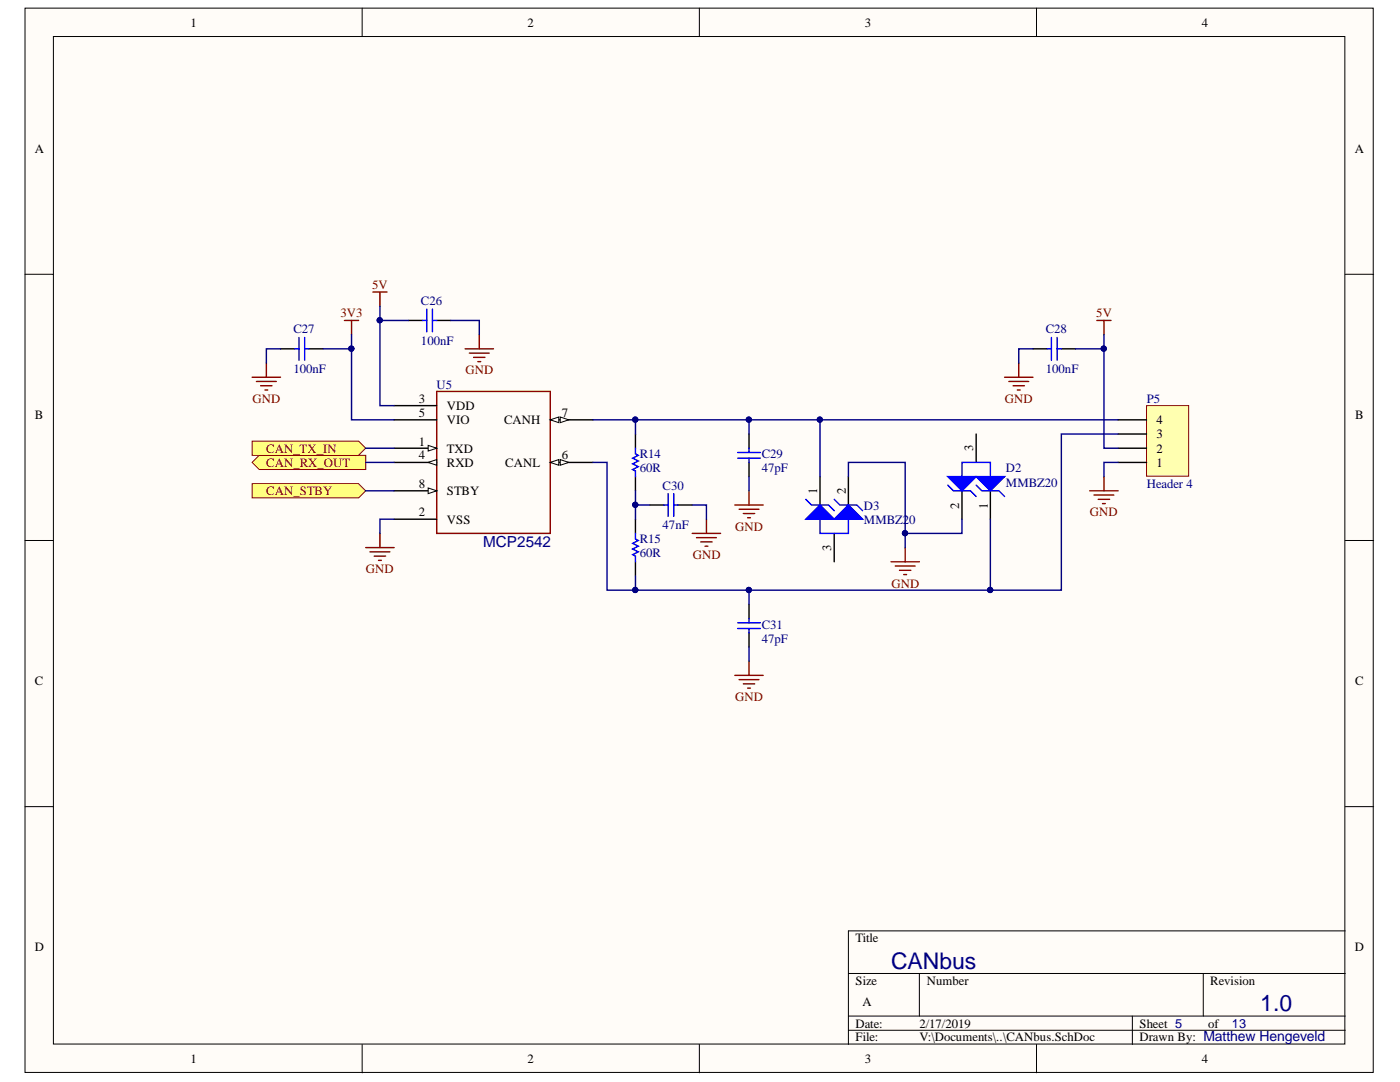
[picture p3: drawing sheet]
<svg xmlns="http://www.w3.org/2000/svg" width="279mm" height="216mm" viewBox="0 0 279 216" stroke-linecap="round" stroke-linejoin="round" font-family="sans-serif">
<defs><g id="words">
<g font-size="4.6" fill="#000080">
<text x="177.8" y="193.3">CANbus</text>
<text x="251.5" y="201.8">1.0</text>
</g>
<text font-size="3" fill="#000080" x="96.4" y="109.2">MCP2542</text>
<g font-size="2.5">
<text x="38" y="5.3">1</text>
<text x="105.2" y="5.3">2</text>
<text x="172.6" y="5.3">3</text>
<text x="239.8" y="5.3">4</text>
<text x="6.9" y="30.4">A</text>
<text x="270.4" y="30.4">A</text>
<text x="6.9" y="83.6">B</text>
<text x="83.6" y="80.4">3</text>
<text x="83.6" y="83.2">5</text>
<text x="89.2" y="81.8">VDD</text>
<text x="112.1" y="83.2">7</text>
<text x="270.5" y="83.6">B</text>
<text x="83.6" y="88.9">1</text>
<text x="89.2" y="84.7">VIO</text>
<text x="100.6" y="84.7">CANH</text>
<text x="194.2" y="90" transform="rotate(-90 194.2 90)">3</text>
<text x="230.8" y="87.5">3</text>
<text x="230.8" y="84.7">4</text>
<text x="83.6" y="91.7">4</text>
<text x="89.2" y="90.3">TXD</text>
<text x="89.2" y="93.1">RXD</text>
<text x="100.8" y="93.1">CANL</text>
<text x="112.1" y="91.7">6</text>
<text x="230.8" y="93.1">1</text>
<text x="230.8" y="90.3">2</text>
<text x="83.6" y="97.4">8</text>
<text x="89.2" y="98.8">STBY</text>
<text x="163.1" y="98.5" transform="rotate(-90 163.1 98.5)">1</text>
<text x="168.8" y="98.5" transform="rotate(-90 168.8 98.5)">2</text>
<text x="191.5" y="101.5" transform="rotate(-90 191.5 101.5)">2</text>
<text x="197.1" y="101.5" transform="rotate(-90 197.1 101.5)">1</text>
<text x="83.6" y="103">2</text>
<text x="89.2" y="104.5">VSS</text>
<text x="165.9" y="110" transform="rotate(-90 165.9 110)">3</text>
<text x="6.9" y="136.7">C</text>
<text x="270.5" y="136.7">C</text>
<text x="6.9" y="189.8">D</text>
<text x="170.7" y="188">Title</text>
<text x="270.4" y="189.8">D</text>
<text x="170.7" y="196.6">Size</text>
<text x="184.9" y="196.6">Number</text>
<text x="241.5" y="196.6">Revision</text>
<text x="172.2" y="200.8">A</text>
<text x="170.7" y="205">Date:</text>
<text x="170.7" y="207.8">File:</text>
<text x="183.5" y="205">2/17/2019</text>
<text x="183.5" y="207.8">V:\Documents\..\CANbus.SchDoc</text>
<text x="227.4" y="205">Sheet 5</text>
<text x="227.4" y="207.8">Drawn By: Matthew Hengeveld</text>
<text x="241.1" y="205">of</text>
<text x="38" y="212.1">1</text>
<text x="105.2" y="212.1">2</text>
<text x="172.6" y="212.1">3</text>
<text x="239.8" y="212.1">4</text>
</g>
<g font-size="2.5" fill="#800000">
<text x="74.3" y="57.7">5V</text>
<text x="67.9" y="63.4">3V3</text>
<text x="218.8" y="63.4">5V</text>
<text x="92.9" y="74.7">GND</text>
<text x="50.4" y="80.4">GND</text>
<text x="200.5" y="80.4">GND</text>
<text x="53.1" y="93.1">CAN_RX_OUT</text>
<text x="53.1" y="90.3">CAN_TX_IN</text>
<text x="53.1" y="98.8">CAN_STBY</text>
<text x="146.7" y="105.9">GND</text>
<text x="217.5" y="103">GND</text>
<text x="138.2" y="111.6">GND</text>
<text x="73" y="114.4">GND</text>
<text x="177.9" y="117.2">GND</text>
<text x="146.7" y="139.9">GND</text>
</g>
<g font-size="2.5" fill="#000080">
<text x="84" y="60.8">C26</text>
<text x="58.5" y="66.5">C27</text>
<text x="84" y="68.8">100nF</text>
<text x="208.7" y="66.5">C28</text>
<text x="58.5" y="74.4">100nF</text>
<text x="87.1" y="77.6">U5</text>
<text x="208.7" y="74.4">100nF</text>
<text x="228.8" y="80.4">P5</text>
<text x="127.7" y="91.4">R14</text>
<text x="127.7" y="94.2">60R</text>
<text x="152" y="91.4">C29</text>
<text x="152" y="94.2">47pF</text>
<text x="200.8" y="94.2">D2</text>
<text x="132.2" y="97.7">C30</text>
<text x="172.4" y="101.7">D3</text>
<text x="200.8" y="97.1">MMBZ20</text>
<text x="228.8" y="97.4">Header 4</text>
<text x="132.2" y="105.6">47nF</text>
<text x="172.4" y="104.5">MMBZ20</text>
<text x="127.7" y="108.4">R15</text>
<text x="127.7" y="111.2">60R</text>
<text x="152" y="125.4">C31</text>
<text x="152" y="128.2">47pF</text>
<text x="245.8" y="205">13</text>
</g>
</g></defs>
<g fill="#fffcf8" stroke="#000" stroke-width=".2">
<path d="M5 1.6h269.1v212.4h-269.1z"/>
<path d="M10.7 7.3h257.7v201h-257.7z"/>
</g>
<g fill="none" stroke="#000" stroke-width=".2">
<path d="M72.3 1.6v5.7M139.6 1.6v5.7M206.9 1.6v5.7M5 54.7h5.7M268.5 54.7h5.6M5 107.8h5.7M268.5 107.8h5.6M5 161h5.7M268.5 161h5.6M169.3 194.2h99.2M183.5 194.2v8.5M240.1 194.2v8.5"/>
<path d="M268.5 185.7h-99.2v22.7M72.3 208.4v5.7M139.6 208.4v5.7M169.3 202.7h99.2M169.3 205.6h99.2M206.9 208.4v5.7M226 202.7v5.7"/>
</g>
<g fill="#ffff80" stroke="#800000" stroke-width=".2">
<path d="M50.3 92.3l1.4-1.4h21.3v2.8h-21.3z" fill-rule="evenodd"/>
<path d="M50.3 88h21.3l1.4 1.4-1.4 1.5h-21.3z" fill-rule="evenodd"/>
</g>
<g fill="none" stroke="#000" stroke-width=".28">
<path d="M56 69.6h2.8M61.7 69.6h2.8M81.5 63.9h2.8M87.2 63.9h2.8M206.1 69.6h2.9M211.8 69.6h2.8M126.8 86.6v2.8M126.8 95.1v2.8M149.5 86.6v2.8M149.5 92.3v2.8M126.8 103.6v2.8M126.8 112.1v2.8"/>
<path d="M129.7 100.8h2.8M135.3 100.8h2.9M149.5 120.6v2.8M149.5 126.3v2.8"/>
</g>
<g fill="none" stroke="#00f" stroke-width=".28">
<path d="M58.8 69.6h.9M59.7 67.3v4.6M60.8 67.3v4.6M60.8 69.6h.9M84.3 63.9h.9M85.2 61.7v4.5M86.3 61.7v4.5M86.3 63.9h.9M209 69.6h.8M209.8 67.3v4.6M211 69.6h.8M211 67.3v4.6"/>
<path d="M126.8 89.4v1.2l.6 .3-1.1 .5 1.1 .6-1.1 .6 1.1 .5-1.1 .6 .5 .3v1.1M133.3 98.5v4.5M134.5 98.5v4.5M147.2 90.3h4.6M147.2 91.4h4.6M149.5 89.4v.9M149.5 91.4v.9M126.8 106.4v1.2l.6 .2-1.1 .6 1.1 .6-1.1 .5 1.1 .6-1.1 .6 .5 .3v1.1M132.5 100.8h.8M134.5 100.8h.8M147.2 124.3h4.6M147.2 125.4h4.6"/>
<path d="M149.5 123.4v.9M149.5 125.4v.9"/>
</g>
<g fill="none" stroke="#800000" stroke-width=".28">
<path d="M74.4 58.3h2.8M75.8 58.3v2.8M50.3 75.3h5.7M51.2 76.1h3.9M52 77h2.3M52.9 77.8h.5M53.2 72.4v2.9M68.7 63.9h2.9M70.2 63.9v2.9M92.8 69.6h5.7M93.7 70.5h3.9M94.5 71.3h2.3"/>
<path d="M95.4 72.2h.5M95.7 66.8v2.8M200.5 75.3h5.6M201.3 76.1h4M202.2 77h2.2M203 77.8h.6M203.3 72.4v2.9M218.9 63.9h2.8M220.3 63.9v2.9M149.5 97.9v2.9M217.5 97.9h5.6M218.3 98.8h4"/>
<path d="M219.2 99.6h2.2M220.3 95.1v2.8M73 109.3h5.7M73.8 110.1h4M74.7 111h2.3M75.5 111.8h.6M75.8 106.4v2.9M138.2 106.4h5.6M139 107.3h4M139.9 108.1h2.2M140.7 109h.6M141 103.6v2.8"/>
<path d="M146.7 100.8h5.6M147.5 101.6h4M148.4 102.5h2.2M149.2 103.3h.6M177.8 112.1h5.7M178.7 112.9h3.9M179.5 113.8h2.3M180.4 114.6h.5M180.6 109.3v2.8M220 100.5h.6M146.7 134.8h5.6M147.5 135.6h4"/>
<path d="M148.4 136.5h2.2M149.2 137.3h.6M149.5 131.9v2.9"/>
</g>
<path d="M50.3 96.5h21.3l1.4 1.4-1.4 1.5h-21.3z" fill-rule="evenodd" fill="#ffff80" stroke="#800000" stroke-width=".2"/>
<path d="M87.2 78.1h22.6v28.3h-22.6z" fill="none" stroke="#980000" stroke-width=".28"/>
<path d="M109.8 83.8h8.5" fill="none" stroke="#000" stroke-width=".28"/>
<path d="M109.8 83.8l1.7-.6v1.1z" fill="#fffcf8"/>
<path d="M109.8 83.8l1.7-.6v1.1z" fill="none" stroke="#000" stroke-width=".2"/>
<path d="M111.8 83.2l1.7 .6-1.7 .5z" fill="#fffcf8"/>
<path d="M111.8 83.2l1.7 .6-1.7 .5z" fill="none" stroke="#000" stroke-width=".2"/>
<path d="M109.8 92.3h8.5" fill="none" stroke="#000" stroke-width=".28"/>
<path d="M109.8 92.3l1.7-.6v1.1z" fill="#fffcf8"/>
<path d="M109.8 92.3l1.7-.6v1.1z" fill="none" stroke="#000" stroke-width=".2"/>
<path d="M111.8 91.7l1.7 .6-1.7 .5z" fill="#fffcf8"/>
<path d="M111.8 91.7l1.7 .6-1.7 .5z" fill="none" stroke="#000" stroke-width=".2"/>
<path d="M78.7 80.9h8.5M78.7 83.8h8.5M78.7 89.4h8.5M78.7 103.6h8.5" fill="none" stroke="#000" stroke-width=".28"/>
<path d="M85.5 88.9l1.7 .5-1.7 .6z" fill="#fffcf8"/>
<path d="M85.5 88.9l1.7 .5-1.7 .6z" fill="none" stroke="#000" stroke-width=".2"/>
<path d="M78.7 92.3h8.5" fill="none" stroke="#000" stroke-width=".28"/>
<path d="M85.5 92.3l1.7-.6v1.1z" fill="#fffcf8"/>
<path d="M85.5 92.3l1.7-.6v1.1z" fill="none" stroke="#000" stroke-width=".2"/>
<path d="M78.7 97.9h8.5" fill="none" stroke="#000" stroke-width=".28"/>
<path d="M85.5 97.4l1.7 .5-1.7 .6z" fill="#fffcf8"/>
<path d="M85.5 97.4l1.7 .5-1.7 .6z" fill="none" stroke="#000" stroke-width=".2"/>
<path d="M228.8 80.9h8.4v14.1h-8.4z" fill="#ffffb0" stroke="#800000" stroke-width=".2"/>
<path d="M192 97.9v5.7M194.8 86.6v5.7M197.6 97.9v5.7M223.1 92.3h5.7M223.1 89.4h5.7M223.1 86.6h5.7M223.1 83.8h5.7" fill="none" stroke="#000" stroke-width=".28"/>
<path d="M192 95.1v-2.8h5.6v2.8" fill="none" stroke="#00f" stroke-width=".28"/>
<path d="M194.8 95.1h5.7l-2.9 2.8z" fill="#00f"/>
<path d="M194.8 95.1h5.7l-2.9 2.8zM194.8 96.8l1.1 1.1h3.4l1.2 1.2" fill="none" stroke="#00f" stroke-width=".28"/>
<path d="M189.1 95.1h5.7l-2.8 2.8z" fill="#00f"/>
<path d="M189.1 95.1h5.7l-2.8 2.8zM189.1 96.8l1.2 1.1h3.4l1.1 1.2M163.7 103.6v2.8h5.6v-2.8" fill="none" stroke="#00f" stroke-width=".28"/>
<path d="M163.7 95.1v5.7M169.3 95.1v5.7M166.5 106.4v5.7" fill="none" stroke="#000" stroke-width=".28"/>
<path d="M160.8 103.6l2.9-2.8 2.8 2.8z" fill="#00f"/>
<path d="M160.8 99.6l1.2 1.2h3.4l1.1 1.1M160.8 103.6l2.9-2.8 2.8 2.8z" fill="none" stroke="#00f" stroke-width=".28"/>
<path d="M166.5 103.6l2.8-2.8 2.8 2.8z" fill="#00f"/>
<path d="M166.5 99.6l1.1 1.2h3.4l1.1 1.1M166.5 103.6l2.8-2.8 2.8 2.8z" fill="none" stroke="#00f" stroke-width=".28"/>
<g fill="none" stroke="#000080" stroke-width=".28">
<path d="M56 69.6h-2.8v2.8M70.2 66.8v2.8h-5.7M70.2 69.6v14.2h8.5M75.8 61.1v2.8M81.5 63.9h-5.7v17h2.9M90 63.9h5.7v2.9M206.1 69.6h-2.8v2.8M220.3 69.6v19.8h2.8M220.3 66.8v2.8h-5.7M73 97.9h5.7M73 92.3h5.7M73 89.4h5.7"/>
<path d="M118.3 83.8h104.8M126.8 97.9v5.7M126.8 83.8v2.8M149.5 83.8v2.8M149.5 95.1v2.8M163.7 83.8v11.3M169.3 95.1v-2.8h11.3v14.1M223.1 92.3h-2.8v2.8M223.1 86.6h-11.3v31.2h-90.6v-25.5h-2.9M78.7 103.6h-2.9v2.8M126.8 114.9v2.9M126.8 100.8h2.9"/>
<path d="M138.2 100.8h2.8v2.8M149.5 117.8v2.8M192 103.6v2.8h-11.4v2.9M197.6 103.6v14.2M149.5 129.1v2.8"/>
</g>
<g fill="#000080" stroke="#000080" stroke-width=".2">
<circle cx="70.1" cy="69.6" r=".52"/>
<circle cx="220.3" cy="69.6" r=".52"/>
<circle cx="126.8" cy="83.7" r=".52"/>
<circle cx="126.8" cy="117.7" r=".52"/>
<circle cx="126.8" cy="100.7" r=".52"/>
<circle cx="149.4" cy="83.7" r=".52"/>
<circle cx="149.4" cy="117.7" r=".52"/>
<circle cx="163.6" cy="83.7" r=".52"/>
<circle cx="197.6" cy="117.7" r=".52"/>
<circle cx="180.6" cy="106.4" r=".52"/>
<circle cx="75.8" cy="63.9" r=".52"/>
</g>
<use href="#words"/>
</svg>
